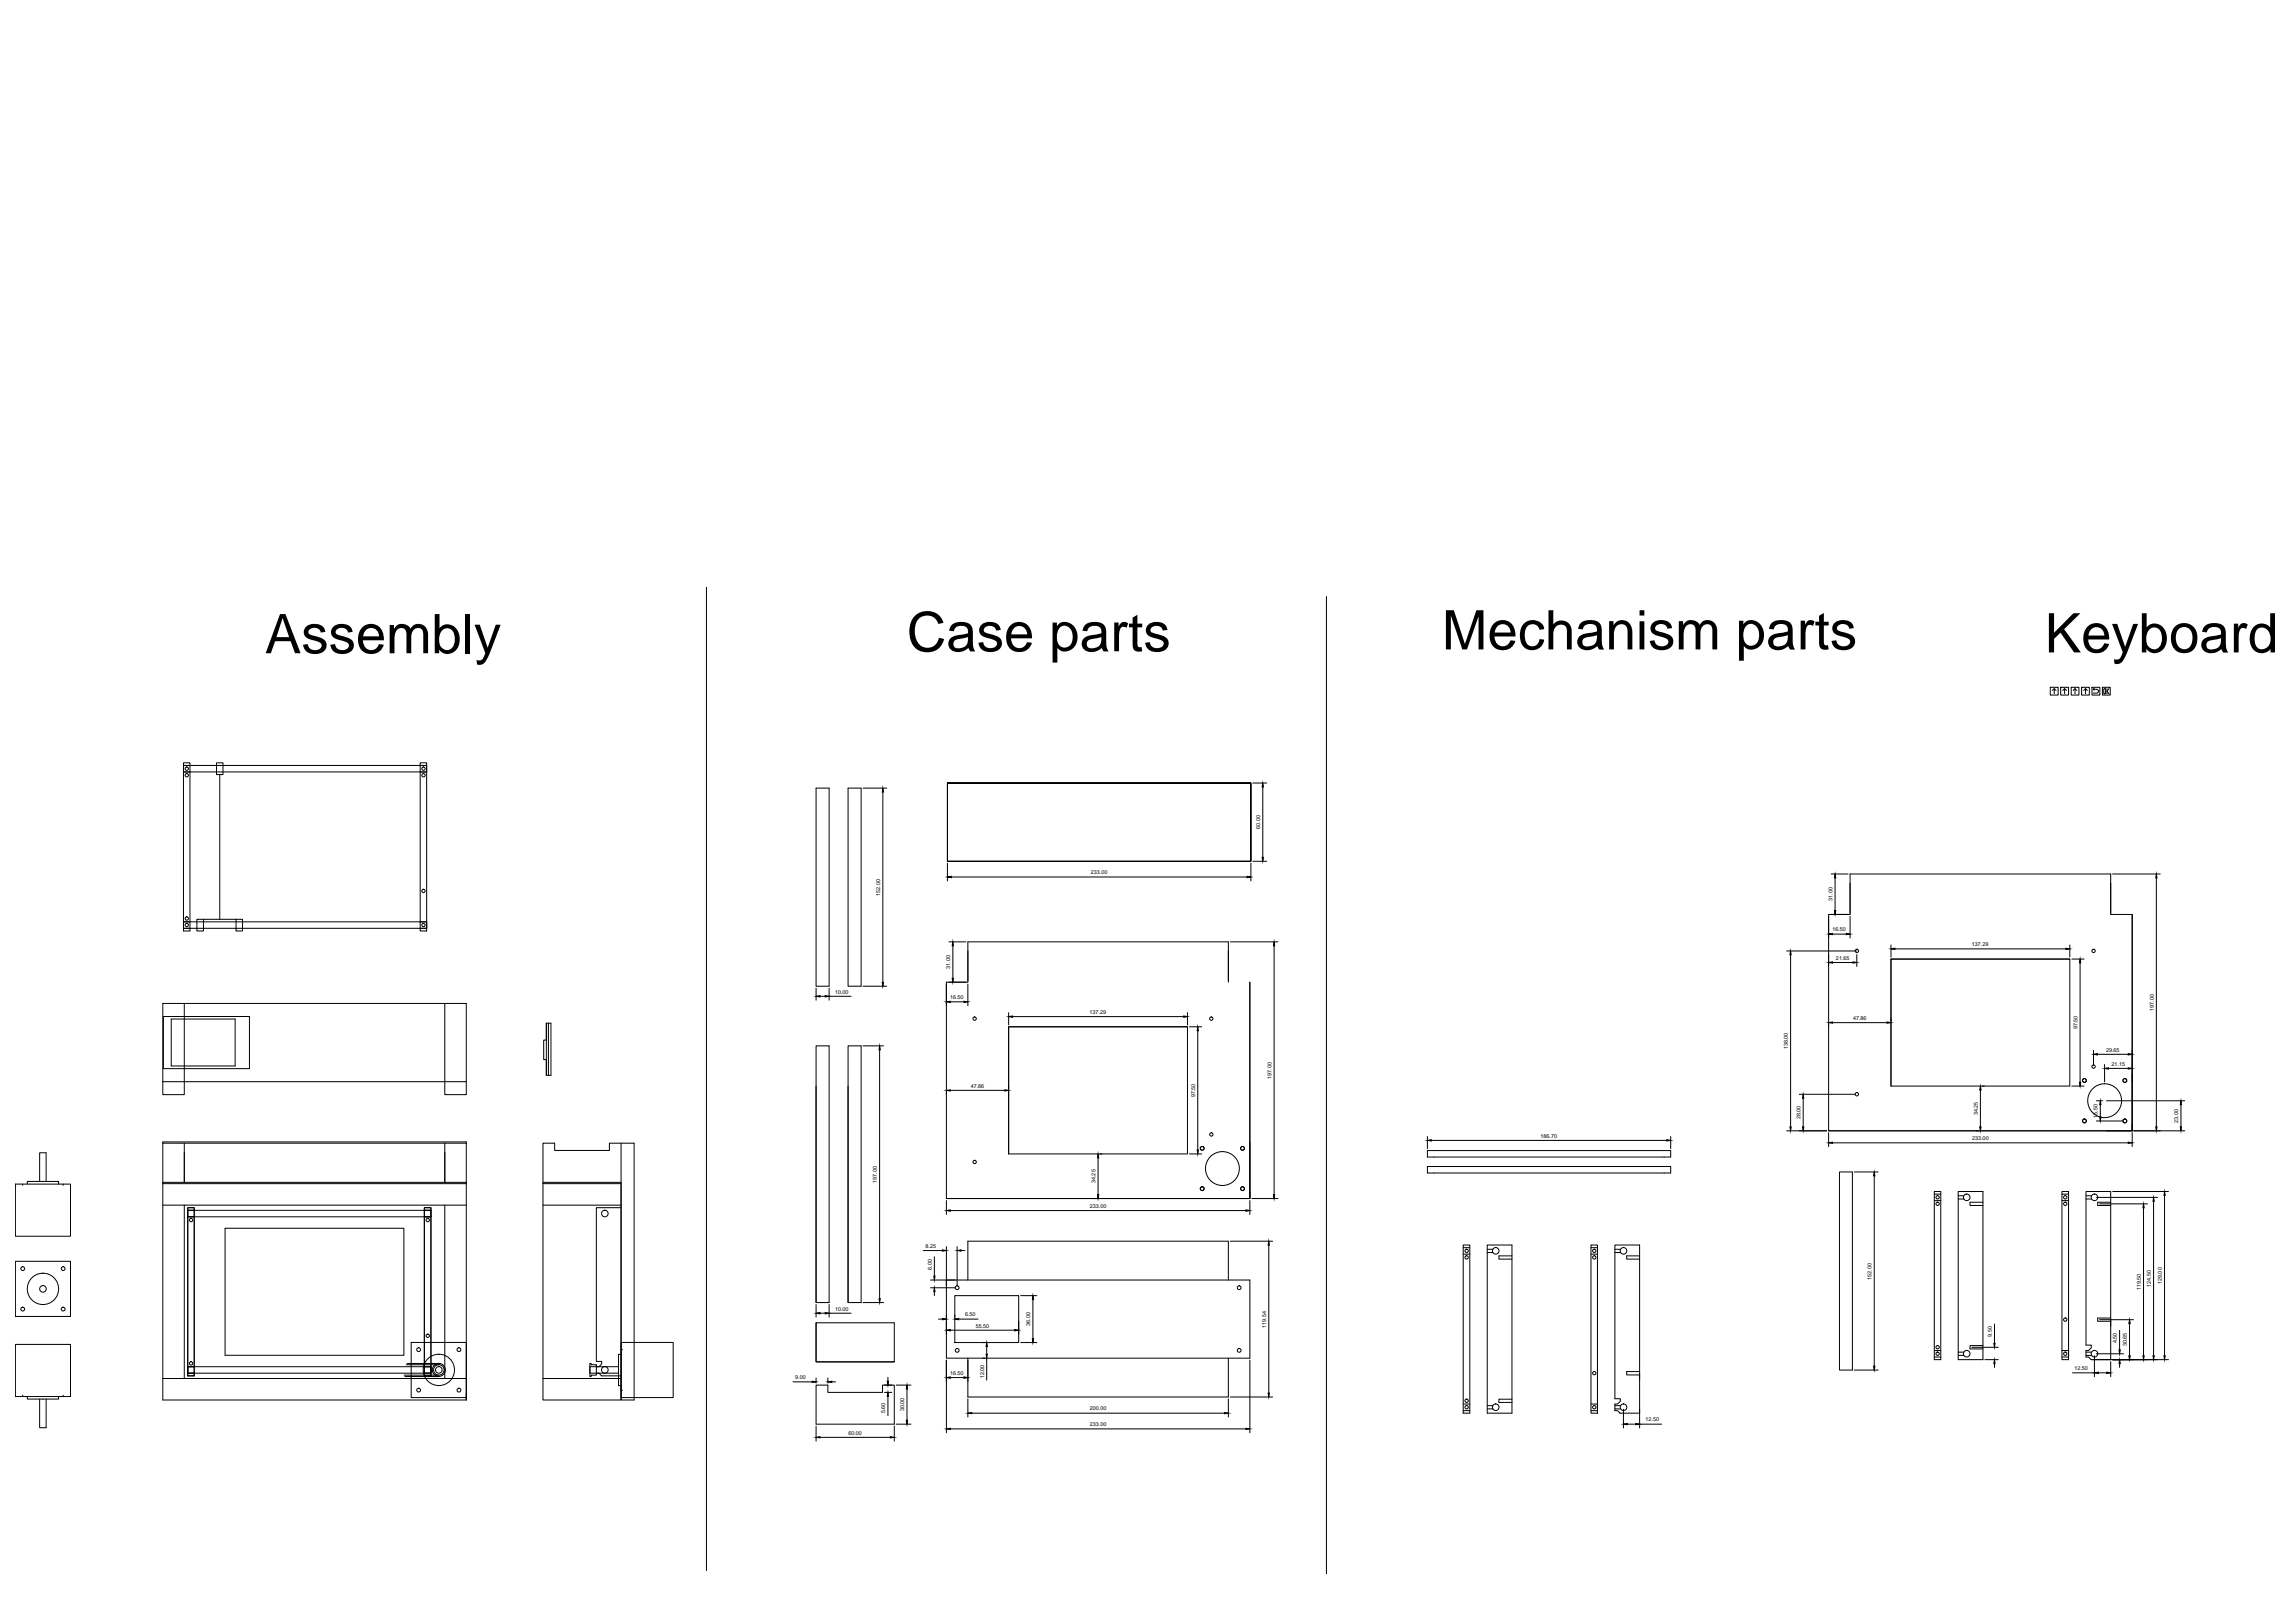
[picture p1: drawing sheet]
<svg xmlns="http://www.w3.org/2000/svg" width="841mm" height="594mm" viewBox="0 0 841 594" stroke-linecap="round" stroke-linejoin="round" font-family="sans-serif">
<defs><g id="words">
<g font-size="20">
<text x="97.1" y="239.3">Assembly</text>
<text x="332.4" y="238.5">Case parts</text>
<text x="528.4" y="237.9">Mechanism parts</text>
<text x="749.3" y="239">Keyboard</text>
</g>
<g font-size="2">
<text x="461.8" y="303.6" transform="rotate(-90 461.8 303.6)">60.00</text>
<text x="399.8" y="320.2">233.00</text>
<text x="322.6" y="328.1" transform="rotate(-90 322.6 328.1)">152.00</text>
<text x="671.5" y="330" transform="rotate(-90 671.5 330)">31.00</text>
<text x="671.5" y="341.2">16.50</text>
<text x="722.6" y="346.5">137.29</text>
<text x="672.8" y="351.6">21.65</text>
<text x="348.2" y="354.8" transform="rotate(-90 348.2 354.8)">31.00</text>
<text x="306" y="363.9">10.00</text>
<text x="348.2" y="366">16.50</text>
<text x="399.3" y="371.4">137.29</text>
<text x="789.2" y="370.3" transform="rotate(-90 789.2 370.3)">197.00</text>
<text x="679.1" y="373.5">47.86</text>
<text x="761.3" y="377" transform="rotate(-90 761.3 377)">97.50</text>
<text x="655.2" y="384.3" transform="rotate(-90 655.2 384.3)">138.00</text>
<text x="771.8" y="385.2">29.65</text>
<text x="465.9" y="395.1" transform="rotate(-90 465.9 395.1)">197.00</text>
<text x="773.8" y="390.3">21.15</text>
<text x="355.7" y="398.4">47.86</text>
<text x="438" y="401.9" transform="rotate(-90 438 401.9)">97.50</text>
<text x="659.8" y="409.9" transform="rotate(-90 659.8 409.9)">28.00</text>
<text x="724.8" y="408.5" transform="rotate(-90 724.8 408.5)">34.25</text>
<text x="768.7" y="409.4" transform="rotate(-90 768.7 409.4)">15.50</text>
<text x="798.2" y="411.2" transform="rotate(-90 798.2 411.2)">23.00</text>
<text x="564.5" y="416.7">186.70</text>
<text x="722.7" y="417.6">233.00</text>
<text x="321.4" y="433.2" transform="rotate(-90 321.4 433.2)">197.00</text>
<text x="401.4" y="433.3" transform="rotate(-90 401.4 433.3)">34.25</text>
<text x="399.4" y="442.4">233.00</text>
<text x="339.2" y="457.1">8.25</text>
<text x="341.4" y="465.1" transform="rotate(-90 341.4 465.1)">6.00</text>
<text x="685.9" y="468.7" transform="rotate(-90 685.9 468.7)">152.00</text>
<text x="784.5" y="472.6" transform="rotate(-90 784.5 472.6)">119.50</text>
<text x="788.2" y="471.4" transform="rotate(-90 788.2 471.4)">124.50</text>
<text x="792.2" y="470.3" transform="rotate(-90 792.2 470.3)">129.00</text>
<text x="306" y="480">10.00</text>
<text x="353.7" y="482.2">6.50</text>
<text x="377.5" y="485.6" transform="rotate(-90 377.5 485.6)">36.00</text>
<text x="357.6" y="486.2">55.50</text>
<text x="463.9" y="486.3" transform="rotate(-90 463.9 486.3)">119.54</text>
<text x="729.9" y="489.7" transform="rotate(-90 729.9 489.7)">9.50</text>
<text x="775.8" y="492" transform="rotate(-90 775.8 492)">4.50</text>
<text x="779.4" y="493.2" transform="rotate(-90 779.4 493.2)">30.65</text>
<text x="348.2" y="503.6">16.50</text>
<text x="760.2" y="501.8">12.50</text>
<text x="291.4" y="505.1">9.00</text>
<text x="360.6" y="504.8" transform="rotate(-90 360.6 504.8)">12.00</text>
<text x="324.4" y="517.6" transform="rotate(-90 324.4 517.6)">5.60</text>
<text x="331.4" y="517" transform="rotate(-90 331.4 517)">30.00</text>
<text x="399.4" y="516.6">200.00</text>
<text x="603.1" y="520.6">12.50</text>
<text x="310.9" y="525.4">60.00</text>
<text x="399.4" y="522.4">233.00</text>
</g>
</g></defs>
<!-- layer: 0 -->
<g fill="none" stroke="#000" stroke-width=".37">
<path d="M258.9 215v360.3M486.1 218.5v357.9M751.3 251.7h2.9v2.9h-2.9zM752.1 252.9l.7-.7 .7 .7M752.8 252.2v1.9M755.2 251.7h2.8v2.9h-2.8zM755.9 252.9l.7-.7 .7 .7M756.6 252.2v1.9M759 251.7h2.8v2.9h-2.8zM759.7 252.9l.7-.7 .7 .7M760.4 252.2v1.9M762.8 251.7h2.9v2.9h-2.9z"/>
<path d="M763.6 252.9l.7-.7 .6 .7M764.3 252.2v1.9M766.6 251.7h2.9v2.9h-2.9zM767.1 252.5l.3 .3M767.4 252.1l-.3 .4h1.4l.5 .4v.5l-.5 .5h-1.4M770.4 251.7h2.9v2.9h-2.9zM771.2 252.2l.4 .3-.2 1.6-.5-.2zM772.1 252.2v1.9M772.9 252.2l-.8 1 .8 .9M67.2 279.4h2.4v61.6h-2.4zM79.3 279.4h2.4v4.3h-2.4zM154 279.4h2.4v61.6h-2.4z"/>
<path d="M67.2 280.4h89.2v2.3h-89.2zM80.5 283.7v53M299.1 288.7h4.7v72.5h-4.7zM310.8 288.7h4.8v72.5h-4.8zM316.3 288.7h8.7M323.5 290.1v69.7M347.2 286.8h111.2v28.7h-111.2v-28.7v28.7h111.2v-28.7zM459.1 286.8h5.1M462.8 288.2v25.8M347.2 316.2v6.5M458.4 316.2v6.5M459.1 315.5h5.1"/>
<path d="M67.2 337.6h86.8M67.2 337.6v2.4h89.2v-2.4h-2.4M67.2 337.6h2.4M72.2 336.7h2.4v4.3h-2.4zM74.6 336.7h11.9M86.5 336.7h2.4v4.3h-2.4zM154 337.6h2.4v2.4h-2.4M348.6 321.2h108.4M670.1 335.6v8M671 320.1h6.3M672.5 321.5v12M678 320.1h95.5v14.8h7.9v79.3h-111.3v-79.3h7.9z"/>
<path d="M678 335.6v8M774.2 320.1h17.4M781.4 334.9v79.3v-2.4M790.2 321.5v91.2M347.7 345h6.3M349.2 346.4v11.9M450.1 359.7v-14.7h-95.4v14.7h-7.9v79.3h111.2v-79.3v79.3h-111.2M450.9 345h17.4M466.9 346.4v91.1M654.7 348.3h25.7M656.2 349.7v63M670.1 349.6v4.4"/>
<path d="M671.5 342.1h5.1M671.5 352.5h7.5M680.4 349.6v4.4M693 351.3h65.5v46.5h-65.5zM693 346.1v4.4M694.4 347.5h62.7M758.5 351.3h-65.5v46.5M758.5 346.1v4.4M759.2 351.3h4.5M762.3 352.7v43.7M59.7 367.5h111.2v28.7h-111.2zM59.9 372.3h31.5v19.1h-31.5z"/>
<path d="M62.8 373.2h23.4v17.2h-23.4zM67.5 367.5v33.4h-7.8v-4.7M163 367.5v33.4h7.9v-4.7M200.2 374.8h1.7v19.1h-1.7zM201 374.8v19.1M299.1 361.9v4.4M300.5 364.9h1.9M303.8 361.9v4.4M303.8 364.9h8.1M316.3 361.2h8.7M346.8 360.5v7.9M348.2 366.9h5"/>
<path d="M354.7 360.5v7.9M369.6 376.1h65.6v46.5h-65.6zM369.6 370.9v4.5M371.1 372.3h62.7M435.2 376.1h-65.6v46.5M435.2 370.9v4.5M435.9 376.1h4.5M438.9 377.5v43.7M670.1 375.3v.7M671.5 374.6h20M200.2 380.9h-1v7.2h1v5.8M299.1 383.1h4.7v94h-4.7z"/>
<path d="M299.1 397.8v79.3M310.8 383.1h4.8v94h-4.8zM310.8 397.8v79.3M316.3 383.1h7.5M322.3 384.5v91.1M348.2 399.4h20M725.7 399.2v13.5M726.5 397.8h.7M759.2 397.8h4.5M767.2 384.7v5.3M768.6 386.2h11.3M771.2 389.9v6.4"/>
<path d="M772.7 391.3h7.2M781.4 384.7v28.9M59.7 418.2h111.2v94.6h-111.2zM59.7 418.7h111.2M67.5 418.7v14.4M163 418.7v14.4M227.6 418.7v94.1h4.8v-94.1h-9.1v2.7h-20v-2.7h-4.3v14.8M346.8 400.1v.7M523.1 416.2v4.5M524.5 417.7h86.3M612.2 416.2v4.5M654.7 414.2h14.7"/>
<path d="M659.4 400.8h20.4M660.8 402.2v10.5M670.1 414.2h130.5M670.1 414.9v5.1M671.5 418.6h108.4M768.2 403.2h2.3M768.2 410.6h9.7M769.7 404.6v4.5M772 403.2h28.6M781.4 414.9v5.1M799.2 404.6v8.1M5.6 433.7h20.2v19.1h-20.2z"/>
<path d="M8.3 433.7v.5M10 433.7v-1h11.5v1M14.5 432.7v-10.5h2.4v10.5M23.1 433.7v.5M59.7 433.5h111.2M59.7 433.1h111.2M199 433.5h28.6v79.3h-28.6zM199 433.1h28.6M346.8 439.7v5.1M402.4 424.1v13.4M403.1 422.6h.7M435.9 422.6h4.5"/>
<path d="M458 439.7v5.1M458.7 439h9.6M523.1 427.3h89.1v2.3h-89.1zM523.1 421.4h89.1v2.4h-89.1zM674.1 429.2h4.7v72.6h-4.7zM679.5 429.2h8.8M686.8 430.7v69.7M708.8 436.4h2.4v61.6h-2.4zM708.8 437.4h2.4M708.8 439.7h2.4M717.6 436.4h9.1v61.6h-9.1zM717.6 438h2.1"/>
<path d="M717.6 439.2h2.1M755.6 436.4h2.4v61.6h-2.4zM755.6 437.4h2.4M755.6 439.7h2.4M764.4 438h2.1M764.4 439.2h2.1M768.2 438.6h22.4M774.2 436.4h20.5M789.2 440v56.6M793.2 437.8v58.8M59.7 441.4h111.2M67.5 441.4v63.5"/>
<path d="M68.8 442.3h2.4v61.6h-2.4zM68.8 445.7h89.1M71.2 445.7h-2.4v-2.4h89.1v2.4h-2.4M82.5 449.9h65.5v46.5h-65.5zM155.5 442.3h2.4v61.6h-2.4zM163 441.4v63.5M199 441.4h28.6M227.6 442.3h-9.1v56.3h2v1l-1 1h-1v-.7h-1.9v-.5h-.4v4.8h.4v-.5h1.9v-.8M338.3 458h7.1M346.8 456.6v14.3M348.2 443.4h108.4M350.7 456.6v14.3"/>
<path d="M352.2 458h1.4M450.9 454.6h15.5M465 456v54.2M536.2 456h2.4v61.6h-2.4zM536.2 457h2.4M536.2 459.3h2.4M545 456h9.1v61.6h-9.1zM545 457.6h2.1M545 458.8h2.1M554.1 460h-4.8v1.2h4.8M583 456h2.4v61.6h-2.4zM583 457h2.4"/>
<path d="M583 459.3h2.4M591.8 457.6h2.1M591.8 458.8h2.1M600.9 460h-4.8v1.2h4.8M726.7 440.3h-4.8v1.2h4.8M769.4 440.9h17.5M773.5 440.3h-4.8v1.2h4.8M785.5 442.4v54.2M5.6 462h20.2v20.2h-20.2zM299.1 477.8v4.6M303.8 477.8v4.6M316.3 477.1h7.5"/>
<path d="M341 471.7h9M341 468.8h9M342.4 460.3v7.1M342.4 473.1v1.4M346.8 468.8h111.2v28.6h-111.2zM349.9 474.5h23.4v17.2h-23.4zM354.7 468.8v-14.2h95.4v14.2M374 474.5h6M378.5 476v14.3M5.6 492.4h20.2v19.1h-20.2zM148.9 499.9h11.9M149.2 499.4h11.6"/>
<path d="M170.9 491.7h-20.2v20.2h20.2M218.5 499.9v3M227.6 491.7h19.1v20.2h-19.1zM227.6 496h-.9v11.5h.9M227.6 494.4h.5M299.1 484.5v14.3h28.6v-14.3h-28.6v14.3h28.6M300.5 481h1.9M303.8 481h8.1M343.9 483.1h1.5M346.8 481.7v.7M346.8 483.9v4.7M346.8 498.2v26.6"/>
<path d="M348.2 487.2h23.7M349.9 481.7v.7M351.3 483.1h7.1M354.7 497.4v14.3h95.4v-14.3M360.2 491.7h.7M360.2 497.4h.7M361.6 493.2v2.8M361.6 497.4v8.1M373.3 483.9v4.7M374 491.7h6M458 498.2v26.6M708.8 497h2.4"/>
<path d="M708.8 494.7h2.4M717.6 496.4h2.1M717.6 495.2h2.1M722.6 493.5h9.7M726.7 492.8h-4.8v1.3h4.8M727.4 498h4.9M730.9 485v7M730.9 499.4v1.4M755.6 494.7h2.4v2.3h-2.4M764.4 496.4h2.1M764.4 495.2h2.1M767.5 496.6v7.7"/>
<path d="M768.2 495.8h10M769.4 483.3h12.4M773.5 498v-61.6h-9.1v56.3h2v.9l-1 1.1h-1v2.3h1l.9 1h28.4M773.5 482.8h-4.8v1.1h4.8M773.5 498.7v5.6M776.7 487.3v7.1M776.7 499.4v1.4M780.4 484.8v11.8M8.3 511v.5M10 511.5v.9h11.5v-.9M14.5 512.4v10.5h2.4v-10.5M23.1 511v.5"/>
<path d="M59.7 504.9h111.2M68.8 500.6h89.1v2.3h-2.4M68.8 502.9h86.7M71.2 500.6h-2.4v2.3h2.4M148.1 503.7h12.7M148.4 504.2h12.4M155.5 500.6h2.4v2.3h-2.4M199 504.9h28.6M218.5 502.9h1l.9 1h7.2M226.7 500.6h-10.5v2.3h10.5M227.6 509.2h.5M290.6 506.1h7"/>
<path d="M299.1 507.3h4.3v2.7h20v-2.7h4.3v14.3h-28.6zM299.1 504.7v1.9M303.4 504.7v1.9M304.8 506.1h1.4M324.1 507.3h2.7M324.1 510h2.7M325.4 504.4v1.5M325.4 511.4v7.1M328.4 507.3h5.4M332.4 508.7v11.5M348.2 504.6h5M354.7 512.4v6.6"/>
<path d="M356.1 517.6h92.6M450.1 512.4v6.6M450.9 511.7h15.5M536.2 516.7h2.4M536.2 514.3h2.4M545 516h2.1M545 514.8h2.1M554.1 512.5h-4.8v1.2h4.8M583 514.3h2.4v2.4h-2.4M591.8 516h2.1M591.8 514.8h2.1M594.9 516.2v6.8"/>
<path d="M600.9 517.6h-7.2l-.9-.9h-1v-2.4h1l1-1.1v-.9h-2v-56.3h9.1v67M600.9 502.4h-4.8v1.2h4.8M679.5 501.8h8.8M759.5 502.8h8M769 502.8h3M299.1 522.3v5.5M300.5 526.4h25.8M327.7 522.3v5.5M328.4 521.6h5.4M348.2 523.4h108.4M596.3 521.6h3.2M600.9 521.6h8"/>
<circle cx="68.4" cy="283.9" r=".61"/>
<circle cx="68.4" cy="281.5" r=".61"/>
<circle cx="155.2" cy="283.9" r=".61"/>
<circle cx="155.2" cy="281.5" r=".61"/>
<circle cx="68.4" cy="338.8" r=".61"/>
<circle cx="68.4" cy="336.4" r=".61"/>
<circle cx="155.2" cy="338.8" r=".61"/>
<circle cx="155.2" cy="326.3" r=".61"/>
<circle cx="680.5" cy="348.3" r=".61"/>
<circle cx="767.2" cy="348.3" r=".61"/>
<circle cx="357.2" cy="373.1" r=".61"/>
<circle cx="443.9" cy="373.1" r=".61"/>
<circle cx="763.9" cy="395.7" r=".7"/>
<circle cx="767.2" cy="390.7" r=".61"/>
<circle cx="778.7" cy="395.7" r=".7"/>
<circle cx="443.9" cy="415.5" r=".61"/>
<circle cx="680.5" cy="400.8" r=".61"/>
<circle cx="763.9" cy="410.6" r=".7"/>
<circle cx="771.3" cy="403.1" r="6.2"/>
<circle cx="778.7" cy="410.6" r=".7"/>
<circle cx="357.2" cy="425.6" r=".61"/>
<circle cx="440.6" cy="420.6" r=".7"/>
<circle cx="440.6" cy="435.4" r=".7"/>
<circle cx="448" cy="428" r="6.2"/>
<circle cx="455.3" cy="420.6" r=".7"/>
<circle cx="455.3" cy="435.4" r=".7"/>
<circle cx="710" cy="438.5" r=".61"/>
<circle cx="720.7" cy="438.5" r="1.21"/>
<circle cx="756.8" cy="438.5" r=".61"/>
<circle cx="767.5" cy="438.5" r="1.21"/>
<circle cx="70" cy="446.9" r=".61"/>
<circle cx="156.8" cy="446.9" r=".61"/>
<circle cx="221.7" cy="444.5" r="1.21"/>
<circle cx="537.5" cy="458.1" r=".61"/>
<circle cx="548.1" cy="458.1" r="1.21"/>
<circle cx="584.2" cy="458.1" r=".61"/>
<circle cx="594.9" cy="458.1" r="1.21"/>
<circle cx="710" cy="440.9" r=".61"/>
<circle cx="756.8" cy="440.9" r=".61"/>
<circle cx="8.3" cy="464.7" r=".7"/>
<circle cx="8.3" cy="479.5" r=".7"/>
<circle cx="15.7" cy="472.1" r="5.7"/>
<circle cx="15.7" cy="472.1" r="1.21"/>
<circle cx="23.1" cy="464.7" r=".7"/>
<circle cx="23.1" cy="479.5" r=".7"/>
<circle cx="350.8" cy="471.6" r=".7"/>
<circle cx="454.1" cy="471.6" r=".7"/>
<circle cx="537.5" cy="460.6" r=".61"/>
<circle cx="584.2" cy="460.6" r=".61"/>
<circle cx="70" cy="499.4" r=".61"/>
<circle cx="153.4" cy="494.3" r=".7"/>
<circle cx="156.8" cy="489.3" r=".61"/>
<circle cx="168.2" cy="494.3" r=".7"/>
<circle cx="350.8" cy="494.6" r=".7"/>
<circle cx="454.1" cy="494.6" r=".7"/>
<circle cx="710" cy="495.8" r=".61"/>
<circle cx="710" cy="493.4" r=".61"/>
<circle cx="720.7" cy="495.8" r="1.21"/>
<circle cx="756.8" cy="495.8" r=".61"/>
<circle cx="756.8" cy="483.3" r=".61"/>
<circle cx="767.5" cy="495.8" r="1.21"/>
<circle cx="153.4" cy="509.2" r=".7"/>
<circle cx="160.8" cy="501.7" r="5.7"/>
<circle cx="160.8" cy="501.7" r="2.39"/>
<circle cx="160.8" cy="501.7" r="1.21"/>
<circle cx="160.8" cy="501.7" r="1.93"/>
<circle cx="168.2" cy="509.2" r=".7"/>
<circle cx="221.7" cy="501.7" r="1.21"/>
<circle cx="537.5" cy="515.4" r=".61"/>
<circle cx="537.5" cy="513" r=".61"/>
<circle cx="548.1" cy="515.4" r="1.21"/>
<circle cx="584.2" cy="515.4" r=".61"/>
<circle cx="584.2" cy="502.9" r=".61"/>
<circle cx="594.9" cy="515.4" r="1.21"/>
</g>
<g fill="#000" stroke="#000" stroke-width=".37">
<path d="M323.5 288.7l.3 1.4h-.5zM462.8 286.8l.2 1.4h-.5zM462.5 314h.5l-.2 1.5zM347.2 321.2l1.4-.2v.5zM457 321l1.4 .2-1.4 .3zM672.2 333.5h.5l-.2 1.4zM672.5 320.1l.2 1.4h-.5zM790.2 320.1l.3 1.4h-.5zM323.3 359.8h.5l-.3 1.4zM348.9 358.3h.5l-.2 1.4zM349.2 345l.2 1.4h-.5zM466.9 345l.2 1.4h-.4z"/>
<path d="M656.2 348.3l.2 1.4h-.5zM670.1 342.1l1.4-.2v.4zM670.1 352.5l1.4-.2v.4zM676.6 341.9l1.4 .2-1.4 .2zM679 352.3l1.4 .2-1.4 .2zM693 347.5l1.4-.2v.5zM757.1 347.3l1.4 .2-1.4 .3zM762.3 351.3l.2 1.4h-.5zM299.1 364.9l1.4-.3v.6zM302.4 364.6l1.4 .3-1.4 .3zM346.8 366.9l1.4-.2v.5zM353.2 366.7l1.5 .2-1.5 .3z"/>
<path d="M369.6 372.3l1.5-.2v.5zM433.8 372.1l1.4 .2-1.4 .3zM438.9 376.1l.3 1.4h-.5zM670.1 374.6l1.4-.3v.5zM691.5 374.3l1.5 .3-1.5 .2zM322.3 383.1l.3 1.4h-.5zM346.8 399.4l1.4-.3v.5zM368.2 399.1l1.4 .3-1.4 .2zM725.7 397.8l.3 1.4h-.5zM762 396.4h.5l-.2 1.4zM767.2 386.2l1.4-.3v.5zM771.2 391.3l1.5-.2v.5z"/>
<path d="M779.9 391.1l1.5 .2-1.5 .3zM779.9 385.9l1.5 .3-1.5 .2zM523.1 417.7l1.4-.3v.5zM610.8 417.4l1.4 .3-1.4 .2zM655.9 412.7h.5l-.2 1.5zM660.5 412.7h.5l-.2 1.5zM660.8 400.8l.2 1.4h-.5zM670.1 418.6l1.4-.3v.5zM725.5 412.7h.5l-.3 1.5zM769.7 403.2l.2 1.4h-.4zM769.5 409.1h.4l-.2 1.5zM779.9 418.3l1.5 .3-1.5 .2z"/>
<path d="M790 412.7h.5l-.3 1.5zM799.2 403.2l.2 1.4h-.4zM799 412.7h.4l-.2 1.5zM402.4 422.6l.2 1.5h-.4zM402.2 437.5h.4l-.2 1.5zM438.7 421.2h.5l-.3 1.4zM466.7 437.5h.4l-.2 1.5zM686.8 429.2l.3 1.5h-.5zM789.2 438.6l.2 1.4h-.4zM793.2 436.4l.3 1.4h-.5zM345.4 457.8l1.4 .2-1.4 .2zM346.8 443.4l1.4-.3v.5z"/>
<path d="M350.7 458l1.5-.2v.4zM456.6 443.1l1.4 .3-1.4 .2zM465 454.6l.2 1.4h-.5zM785.5 440.9l.3 1.5h-.5zM322.1 475.6h.5l-.3 1.5zM342.4 471.7l.3 1.4h-.5zM342.2 467.4h.5l-.3 1.4zM378.5 474.5l.3 1.5h-.5zM299.1 481l1.4-.3v.5zM302.4 480.7l1.4 .3-1.4 .2zM345.4 482.9l1.4 .2-1.4 .3zM346.8 487.2l1.4-.3v.6z"/>
<path d="M349.9 483.1l1.4-.2v.5zM361.6 491.7l.2 1.5h-.4zM361.4 496h.4l-.2 1.4zM371.9 486.9l1.4 .3-1.4 .3zM378.3 490.3h.5l-.3 1.4zM730.9 498l.2 1.4h-.5zM730.6 492h.5l-.2 1.5zM776.7 498l.3 1.4h-.5zM776.5 494.4h.5l-.3 1.4zM780.1 496.6h.5l-.2 1.4zM780.4 483.3l.2 1.5h-.5zM785.3 496.6h.5l-.3 1.4z"/>
<path d="M789 496.6h.4l-.2 1.4zM793 496.6h.5l-.3 1.4zM297.6 505.9l1.5 .2-1.5 .3zM303.4 506.1l1.4-.2v.5zM325.1 505.9h.5l-.2 1.4zM325.4 510l.2 1.4h-.5zM332.4 507.3l.2 1.4h-.5zM346.8 504.6l1.4-.3v.5zM353.2 504.3l1.5 .3-1.5 .2zM354.7 517.6l1.4-.3v.5zM448.7 517.3l1.4 .3-1.4 .2zM464.7 510.2h.5l-.2 1.5z"/>
<path d="M686.6 500.4h.5l-.3 1.4zM767.5 502.8l1.5-.2v.5zM772 502.6l1.5 .2-1.5 .3zM299.1 526.4l1.4-.2v.5zM326.3 526.2l1.4 .2-1.4 .3zM332.1 520.2h.5l-.2 1.4zM346.8 523.4l1.4-.3v.5zM456.6 523.1l1.4 .3-1.4 .2zM594.9 521.6l1.4-.2v.4zM599.5 521.4l1.4 .2-1.4 .2z"/>
</g>
<use href="#words"/>
</svg>
